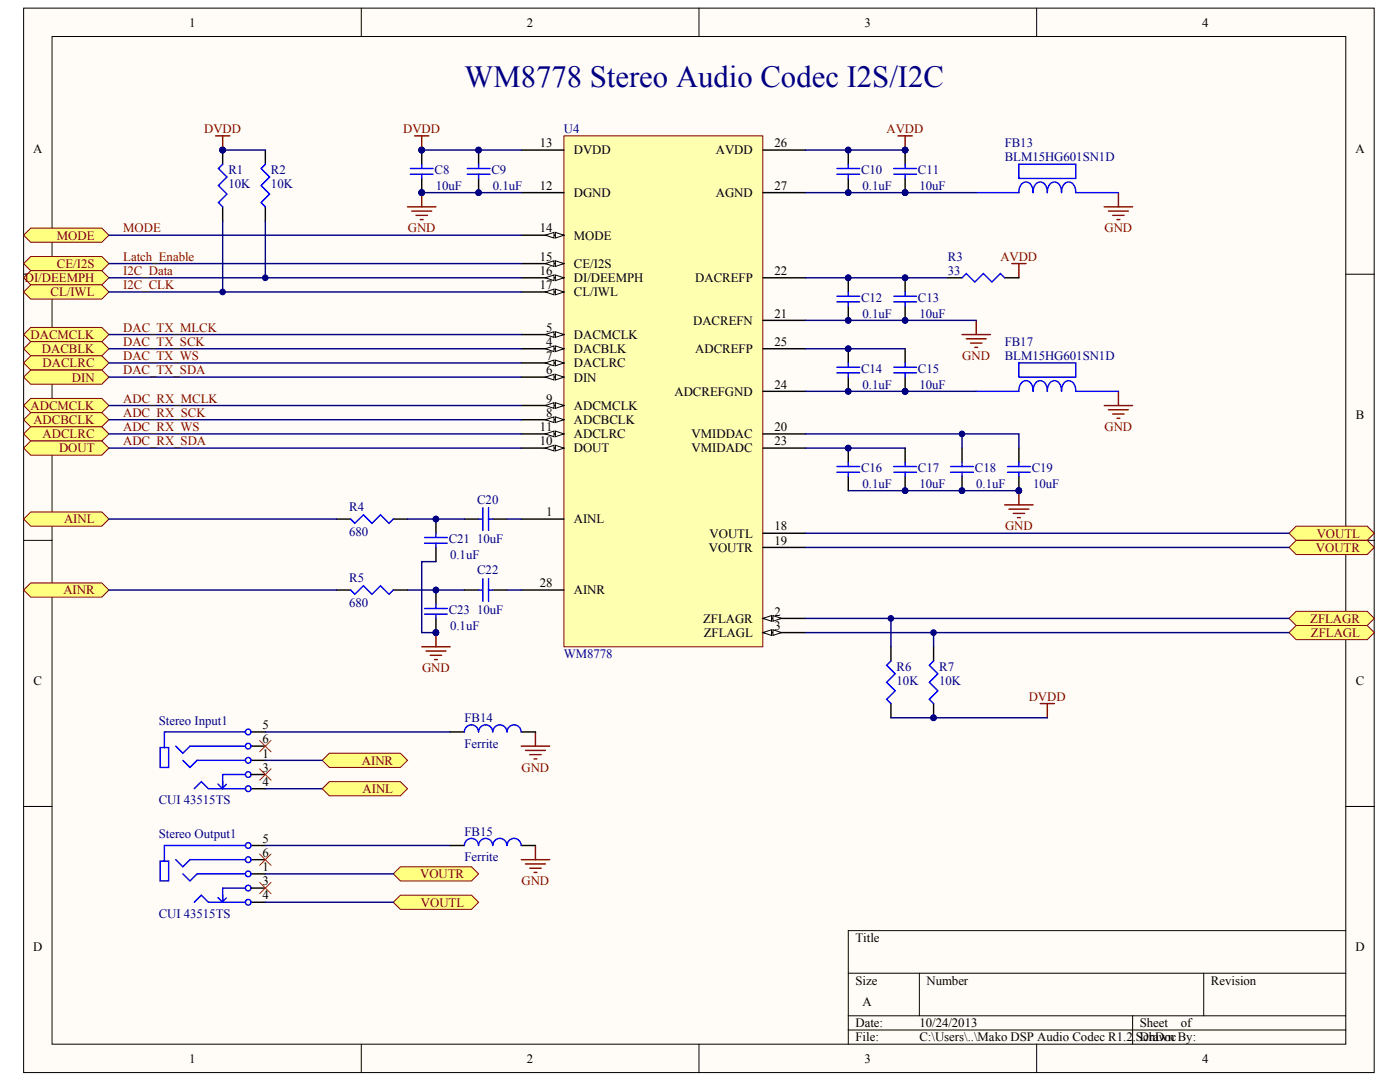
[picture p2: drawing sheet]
<svg xmlns="http://www.w3.org/2000/svg" width="279mm" height="216mm" viewBox="0 0 279 216" stroke-linecap="round" stroke-linejoin="round" font-family="sans-serif">
<defs><g id="words">
<text font-size="6.1" fill="#000080" x="92.6" y="17.3">WM8778 Stereo Audio Codec I2S/I2C</text>
<g font-size="2.6">
<text x="37.7" y="5.3">1</text>
<text x="105" y="5.3">2</text>
<text x="172.3" y="5.3">3</text>
<text x="239.6" y="5.3">4</text>
<text x="107.6" y="29.3">13</text>
<text x="154.4" y="29.3">26</text>
<text x="6.6" y="30.4">A</text>
<text x="114.4" y="30.7">DVDD</text>
<text x="142.7" y="30.7">AVDD</text>
<text x="270.2" y="30.4">A</text>
<text x="107.6" y="37.8">12</text>
<text x="114.4" y="39.2">DGND</text>
<text x="142.7" y="39.2">AGND</text>
<text x="154.4" y="37.8">27</text>
<text x="107.6" y="46.3">14</text>
<text x="114.4" y="47.7">MODE</text>
<text x="107.6" y="52">15</text>
<text x="114.4" y="53.4">CE/I2S</text>
<text x="107.6" y="54.8">16</text>
<text x="107.6" y="57.6">17</text>
<text x="114.4" y="56.2">DI/DEEMPH</text>
<text x="114.4" y="59">CL/IWL</text>
<text x="138.6" y="56.2">DACREFP</text>
<text x="154.4" y="54.8">22</text>
<text x="138.2" y="64.7">DACREFN</text>
<text x="154.4" y="63.3">21</text>
<text x="108.8" y="68.9">4</text>
<text x="108.8" y="66.1">5</text>
<text x="108.8" y="71.7">7</text>
<text x="114.4" y="70.3">DACBLK</text>
<text x="114.4" y="67.5">DACMCLK</text>
<text x="138.6" y="70.3">ADCREFP</text>
<text x="154.4" y="68.9">25</text>
<text x="108.8" y="74.6">6</text>
<text x="114.4" y="76">DIN</text>
<text x="114.4" y="73.2">DACLRC</text>
<text x="154.4" y="77.4">24</text>
<text x="6.7" y="83.4">B</text>
<text x="108.8" y="83.1">8</text>
<text x="108.8" y="80.2">9</text>
<text x="114.4" y="81.6">ADCMCLK</text>
<text x="134.4" y="78.8">ADCREFGND</text>
<text x="270.3" y="83.4">B</text>
<text x="107.6" y="88.7">10</text>
<text x="107.6" y="85.9">11</text>
<text x="114.4" y="84.4">ADCBCLK</text>
<text x="114.4" y="87.3">ADCLRC</text>
<text x="137.9" y="87.3">VMIDDAC</text>
<text x="154.4" y="85.9">20</text>
<text x="154.4" y="88.7">23</text>
<text x="114.4" y="90.1">DOUT</text>
<text x="137.9" y="90.1">VMIDADC</text>
<text x="108.8" y="102.8">1</text>
<text x="114.4" y="104.2">AINL</text>
<text x="141.4" y="107.1">VOUTL</text>
<text x="154.4" y="105.7">18</text>
<text x="141.3" y="109.9">VOUTR</text>
<text x="154.4" y="108.5">19</text>
<text x="107.6" y="117">28</text>
<text x="114.4" y="118.4">AINR</text>
<text x="140.1" y="124">ZFLAGR</text>
<text x="154.4" y="122.6">2</text>
<text x="154.4" y="125.4">3</text>
<text x="140.3" y="126.9">ZFLAGL</text>
<text x="6.7" y="136.4">C</text>
<text x="270.3" y="136.4">C</text>
<text x="52.3" y="148.1">6</text>
<text x="52.3" y="145.2">5</text>
<text x="52.3" y="150.9">1</text>
<text x="52.3" y="153.7">3</text>
<text x="52.3" y="156.5">4</text>
<text x="52.3" y="167.8">5</text>
<text x="52.3" y="173.5">1</text>
<text x="52.3" y="170.7">6</text>
<text x="52.3" y="179.1">4</text>
<text x="52.3" y="176.3">3</text>
<text x="6.6" y="189.4">D</text>
<text x="170.5" y="187.6">Title</text>
<text x="270.2" y="189.4">D</text>
<text x="170.5" y="196.1">Size</text>
<text x="184.7" y="196.1">Number</text>
<text x="241.3" y="196.1">Revision</text>
<text x="171.9" y="200.4">A</text>
<text x="170.5" y="204.6">Date:</text>
<text x="170.5" y="207.4">File:</text>
<text x="183.3" y="204.6">10/24/2013</text>
<text x="183.3" y="207.4">C:\Users\..\Mako DSP Audio Codec R1.2.SchDoc</text>
<text x="227.2" y="204.6">Sheet</text>
<text x="227.2" y="207.4">Drawn By:</text>
<text x="235.4" y="204.6">of</text>
<text x="37.7" y="211.7">1</text>
<text x="105" y="211.7">2</text>
<text x="172.3" y="211.7">3</text>
<text x="239.6" y="211.7">4</text>
</g>
<g font-size="2.6" fill="#800000">
<text x="40.7" y="26.5">DVDD</text>
<text x="80.4" y="26.5">DVDD</text>
<text x="176.7" y="26.5">AVDD</text>
<text x="11.3" y="47.7">MODE</text>
<text x="24.6" y="46.3">MODE</text>
<text x="81.3" y="46.3">GND</text>
<text x="220.1" y="46.3">GND</text>
<text x="11.3" y="53.4">CE/I2S</text>
<text x="24.6" y="52">Latch_Enable</text>
<text x="199.4" y="52">AVDD</text>
<text x="4.9" y="56.2">DI/DEEMPH</text>
<text x="10.1" y="59">CL/IWL</text>
<text x="24.6" y="54.8">I2C_Data</text>
<text x="24.6" y="57.6">I2C_CLK</text>
<text x="6.1" y="67.5">DACMCLK</text>
<text x="8.4" y="70.3">DACBLK</text>
<text x="24.6" y="68.9">DAC_TX_SCK</text>
<text x="24.6" y="66.1">DAC_TX_MLCK</text>
<text x="24.6" y="71.7">DAC_TX_WS</text>
<text x="191.8" y="71.7">GND</text>
<text x="8.5" y="73.2">DACLRC</text>
<text x="14.3" y="76">DIN</text>
<text x="24.6" y="74.6">DAC_TX_SDA</text>
<text x="6.1" y="81.6">ADCMCLK</text>
<text x="24.6" y="80.2">ADC_RX_MCLK</text>
<text x="24.6" y="83.1">ADC_RX_SCK</text>
<text x="6.7" y="84.4">ADCBCLK</text>
<text x="8.5" y="87.3">ADCLRC</text>
<text x="24.6" y="85.9">ADC_RX_WS</text>
<text x="24.6" y="88.7">ADC_RX_SDA</text>
<text x="220.1" y="85.9">GND</text>
<text x="11.8" y="90.1">DOUT</text>
<text x="12.8" y="104.2">AINL</text>
<text x="200.3" y="105.7">GND</text>
<text x="262.4" y="107.1">VOUTL</text>
<text x="262.3" y="109.9">VOUTR</text>
<text x="12.6" y="118.4">AINR</text>
<text x="261.2" y="124">ZFLAGR</text>
<text x="261.3" y="126.9">ZFLAGL</text>
<text x="84.1" y="133.9">GND</text>
<text x="205" y="139.6">DVDD</text>
<text x="72.1" y="152.3">AINR</text>
<text x="103.9" y="153.7">GND</text>
<text x="72.3" y="158">AINL</text>
<text x="83.7" y="174.9">VOUTR</text>
<text x="103.9" y="176.3">GND</text>
<text x="83.9" y="180.6">VOUTL</text>
</g>
<g font-size="2.6" fill="#000080">
<text x="112.4" y="26.5">U4</text>
<text x="200.3" y="29.3">FB13</text>
<text x="45.5" y="34.7">R1</text>
<text x="54" y="34.7">R2</text>
<text x="86.6" y="34.7">C8</text>
<text x="98" y="34.7">C9</text>
<text x="171.6" y="34.7">C10</text>
<text x="183" y="34.7">C11</text>
<text x="200.3" y="32.2">BLM15HG601SN1D</text>
<text x="45.5" y="37.5">10K</text>
<text x="54" y="37.5">10K</text>
<text x="86.9" y="37.8">10uF</text>
<text x="98.2" y="37.8">0.1uF</text>
<text x="171.9" y="37.8">0.1uF</text>
<text x="183.3" y="37.8">10uF</text>
<text x="188.9" y="52">R3</text>
<text x="188.9" y="54.8">33</text>
<text x="171.6" y="60.1">C12</text>
<text x="171.9" y="63.3">0.1uF</text>
<text x="183" y="60.1">C13</text>
<text x="183.3" y="63.3">10uF</text>
<text x="200.3" y="68.9">FB17</text>
<text x="200.3" y="71.7">BLM15HG601SN1D</text>
<text x="171.6" y="74.3">C14</text>
<text x="171.9" y="77.4">0.1uF</text>
<text x="183" y="74.3">C15</text>
<text x="183.3" y="77.4">10uF</text>
<text x="171.6" y="94.1">C16</text>
<text x="183" y="94.1">C17</text>
<text x="194.3" y="94.1">C18</text>
<text x="205.6" y="94.1">C19</text>
<text x="69.6" y="101.7">R4</text>
<text x="95.1" y="100.3">C20</text>
<text x="171.9" y="97.2">0.1uF</text>
<text x="183.3" y="97.2">10uF</text>
<text x="194.6" y="97.2">0.1uF</text>
<text x="205.9" y="97.2">10uF</text>
<text x="69.6" y="106.8">680</text>
<text x="89.4" y="108.2">C21</text>
<text x="89.7" y="111.3">0.1uF</text>
<text x="95.1" y="108.2">10uF</text>
<text x="69.6" y="115.8">R5</text>
<text x="95.1" y="114.4">C22</text>
<text x="69.6" y="120.9">680</text>
<text x="89.4" y="122.3">C23</text>
<text x="89.7" y="125.4">0.1uF</text>
<text x="95.1" y="122.3">10uF</text>
<text x="112.4" y="131.1">WM8778</text>
<text x="178.7" y="136.5">10K</text>
<text x="178.7" y="133.6">R6</text>
<text x="187.2" y="136.5">10K</text>
<text x="187.2" y="133.6">R7</text>
<text x="92.6" y="143.8">FB14</text>
<text x="31.6" y="144.4">Stereo Input1</text>
<text x="92.6" y="148.9">Ferrite</text>
<text x="31.6" y="160.2">CUI 43515TS</text>
<text x="31.6" y="167">Stereo Output1</text>
<text x="92.6" y="166.4">FB15</text>
<text x="92.6" y="171.5">Ferrite</text>
<text x="31.6" y="182.8">CUI 43515TS</text>
</g>
</g></defs>
<g fill="#fffcf8" stroke="#000" stroke-width=".2">
<path d="M4.7 1.6h269.2v212h-269.2z"/>
<path d="M10.4 7.3h257.8v200.7h-257.8z"/>
</g>
<g fill="none" stroke="#000" stroke-width=".2">
<path d="M72 1.6v5.7M139.3 1.6v5.7M206.6 1.6v5.7M4.7 54.6h5.7M268.3 54.6h5.6M4.7 107.6h5.7M268.3 107.6h5.6M4.7 160.6h5.7M268.3 160.6h5.6M169.1 193.8h99.2M183.2 193.8v8.5M239.9 193.8v8.5"/>
<path d="M268.3 185.4h-99.2v22.6M72 208v5.6M139.3 208v5.6M169.1 202.3h99.2M169.1 205.1h99.2M206.6 208v5.6M225.8 202.3v5.7"/>
</g>
<path d="M112.4 27.1h39.6v101.7h-39.6z" fill="#ffffb0" stroke="#800000" stroke-width=".2"/>
<path d="M103.9 103.4h8.5M152.1 123.2h8.5" fill="none" stroke="#000" stroke-width=".28"/>
<g fill="#fffcf8" stroke="#000" stroke-width=".2">
<path d="M152.1 123.2l1.7-.6v1.1z"/>
<path d="M154.1 122.6l1.7 .6-1.7 .5z"/>
</g>
<path d="M152.1 126h8.5" fill="none" stroke="#000" stroke-width=".28"/>
<g fill="#fffcf8" stroke="#000" stroke-width=".2">
<path d="M152.1 126l1.7-.6v1.2z"/>
<path d="M154.1 125.4l1.7 .6-1.7 .6z"/>
</g>
<path d="M103.9 69.5h8.5" fill="none" stroke="#000" stroke-width=".28"/>
<g fill="#fffcf8" stroke="#000" stroke-width=".2">
<path d="M110.7 68.9l1.7 .6-1.7 .5z"/>
<path d="M108.7 69.5l1.7-.6v1.1z"/>
</g>
<path d="M103.9 66.6h8.5" fill="none" stroke="#000" stroke-width=".28"/>
<g fill="#fffcf8" stroke="#000" stroke-width=".2">
<path d="M110.7 66.1l1.7 .5-1.7 .6z"/>
<path d="M108.7 66.6l1.7-.5v1.1z"/>
</g>
<path d="M103.9 75.1h8.5" fill="none" stroke="#000" stroke-width=".28"/>
<g fill="#fffcf8" stroke="#000" stroke-width=".2">
<path d="M110.7 74.5l1.7 .6-1.7 .6z"/>
<path d="M108.7 75.1l1.7-.6v1.2z"/>
</g>
<path d="M103.9 72.3h8.5" fill="none" stroke="#000" stroke-width=".28"/>
<g fill="#fffcf8" stroke="#000" stroke-width=".2">
<path d="M110.7 71.7l1.7 .6-1.7 .6z"/>
<path d="M108.7 72.3l1.7-.6v1.2z"/>
</g>
<path d="M103.9 83.6h8.5" fill="none" stroke="#000" stroke-width=".28"/>
<g fill="#fffcf8" stroke="#000" stroke-width=".2">
<path d="M110.7 83l1.7 .6-1.7 .6z"/>
<path d="M108.7 83.6l1.7-.6v1.2z"/>
</g>
<path d="M103.9 80.8h8.5" fill="none" stroke="#000" stroke-width=".28"/>
<g fill="#fffcf8" stroke="#000" stroke-width=".2">
<path d="M110.7 80.2l1.7 .6-1.7 .5z"/>
<path d="M108.7 80.8l1.7-.6v1.1z"/>
</g>
<path d="M103.9 89.2h8.5" fill="none" stroke="#000" stroke-width=".28"/>
<g fill="#fffcf8" stroke="#000" stroke-width=".2">
<path d="M110.7 88.7l1.7 .5-1.7 .6z"/>
<path d="M108.7 89.2l1.7-.5v1.1z"/>
</g>
<path d="M103.9 86.4h8.5" fill="none" stroke="#000" stroke-width=".28"/>
<g fill="#fffcf8" stroke="#000" stroke-width=".2">
<path d="M110.7 85.9l1.7 .5-1.7 .6z"/>
<path d="M108.7 86.4l1.7-.5v1.1z"/>
</g>
<path d="M103.9 38.4h8.5M103.9 29.9h8.5M103.9 46.8h8.5" fill="none" stroke="#000" stroke-width=".28"/>
<g fill="#fffcf8" stroke="#000" stroke-width=".2">
<path d="M110.7 46.3l1.7 .5-1.7 .6z"/>
<path d="M108.7 46.8l1.7-.5v1.1z"/>
</g>
<path d="M103.9 52.5h8.5" fill="none" stroke="#000" stroke-width=".28"/>
<g fill="#fffcf8" stroke="#000" stroke-width=".2">
<path d="M110.7 51.9l1.7 .6-1.7 .6z"/>
<path d="M108.7 52.5l1.7-.6v1.2z"/>
</g>
<path d="M103.9 55.3h8.5" fill="none" stroke="#000" stroke-width=".28"/>
<g fill="#fffcf8" stroke="#000" stroke-width=".2">
<path d="M110.7 54.8l1.7 .5-1.7 .6z"/>
<path d="M108.7 55.3l1.7-.5v1.1z"/>
</g>
<path d="M103.9 58.2h8.5" fill="none" stroke="#000" stroke-width=".28"/>
<g fill="#fffcf8" stroke="#000" stroke-width=".2">
<path d="M110.7 57.6l1.7 .6-1.7 .5z"/>
<path d="M108.7 58.2l1.7-.6v1.1z"/>
</g>
<g fill="none" stroke="#000" stroke-width=".28">
<path d="M84.1 29.9v2.8M84.1 35.5v2.9M95.4 29.9v2.8M95.4 35.5v2.9M152.1 29.9h8.5M152.1 38.4h8.5M169.1 29.9v2.8M169.1 35.5v2.9M180.4 29.9v2.8M180.4 35.5v2.9M152.1 55.3h8.5M169.1 55.3v2.9"/>
<path d="M180.4 55.3v2.9M188.9 55.3h2.8M200.3 55.3h2.8M152.1 63.8h8.5M152.1 77.9h8.5M152.1 69.5h8.5M169.1 61v2.8M169.1 69.5v2.8M169.1 75.1v2.8M180.4 61v2.8M180.4 69.5v2.8M180.4 75.1v2.8"/>
<path d="M152.1 86.4h8.5M152.1 89.2h8.5M169.1 89.2v2.9M169.1 94.9v2.8M180.4 89.2v2.9M180.4 94.9v2.8M191.7 89.2v2.9M191.7 94.9v2.8M203.1 89.2v2.9M203.1 94.9v2.8M67.1 103.4h2.8M78.4 103.4h2.8"/>
<path d="M86.9 103.4v2.8M86.9 109v2.9M92.6 103.4h2.8M98.2 103.4h2.9M103.9 117.5h8.5M152.1 106.2h8.5M152.1 109h8.5M177.6 128.8v2.8M186.1 128.8v2.8M177.6 140.1v2.9M186.1 140.1v2.9"/>
</g>
<g fill="#000080" stroke="#000080" stroke-width=".2">
<circle cx="84" cy="38.4" r=".56"/>
<circle cx="84" cy="29.9" r=".56"/>
<circle cx="95.4" cy="38.4" r=".56"/>
<circle cx="95.4" cy="29.9" r=".56"/>
<circle cx="169.1" cy="38.4" r=".56"/>
<circle cx="169.1" cy="29.9" r=".56"/>
<circle cx="180.4" cy="38.4" r=".56"/>
<circle cx="180.4" cy="29.9" r=".56"/>
<circle cx="169.1" cy="63.8" r=".56"/>
<circle cx="169.1" cy="55.3" r=".56"/>
<circle cx="180.4" cy="63.8" r=".56"/>
<circle cx="180.4" cy="55.3" r=".56"/>
<circle cx="169.1" cy="77.9" r=".56"/>
<circle cx="169.1" cy="69.5" r=".56"/>
<circle cx="180.4" cy="77.9" r=".56"/>
<circle cx="169.1" cy="89.2" r=".56"/>
<circle cx="180.4" cy="97.7" r=".56"/>
<circle cx="191.7" cy="97.7" r=".56"/>
<circle cx="203.1" cy="97.7" r=".56"/>
<circle cx="191.7" cy="86.4" r=".56"/>
<circle cx="186.1" cy="143" r=".56"/>
<circle cx="177.6" cy="123.2" r=".56"/>
<circle cx="186.1" cy="126" r=".56"/>
<circle cx="86.9" cy="103.4" r=".56"/>
<circle cx="86.9" cy="126" r=".56"/>
</g>
<g fill="none" stroke="#00f" stroke-width=".28">
<path d="M81.8 33.6h4.5M81.8 34.7h4.5M84.1 32.7v.9M84.1 34.7v.8M93.1 33.6h4.6M93.1 34.7h4.6M95.4 32.7v.9M95.4 34.7v.8M166.8 33.6h4.5M166.8 34.7h4.5M169.1 32.7v.9M169.1 34.7v.8"/>
<path d="M178.1 33.6h4.6M178.1 34.7h4.6M180.4 32.7v.9M180.4 34.7v.8M166.8 59h4.5M169.1 58.2v.8M178.1 59h4.6M180.4 58.2v.8M191.7 55.3l.9-.8 1.7 1.7 1.7-1.7 1.7 1.7 1.7-1.7 .9 .8M166.8 60.1h4.5M166.8 73.1h4.5M166.8 74.3h4.5"/>
<path d="M169.1 60.1v.9M169.1 72.3v.8M169.1 74.3v.8M178.1 60.1h4.6M178.1 73.1h4.6M178.1 74.3h4.6M180.4 60.1v.9M180.4 72.3v.8M180.4 74.3v.8M166.8 92.9h4.5M166.8 94.1h4.5M169.1 92.1v.8"/>
<path d="M169.1 94.1v.8M178.1 92.9h4.6M178.1 94.1h4.6M180.4 92.1v.8M180.4 94.1v.8M189.5 92.9h4.5M189.5 94.1h4.5M191.7 92.1v.8M191.7 94.1v.8M200.8 92.9h4.6M200.8 94.1h4.6M203.1 92.1v.8"/>
<path d="M203.1 94.1v.8M69.9 103.4l.8 .8 1.7-1.7 1.7 1.7 1.7-1.7 1.7 1.7 .9-.8M84.6 107.1h4.6M84.6 108.2h4.6M86.9 106.2v.9M86.9 108.2v.8M95.4 103.4h.8M96.2 101.1v4.5M97.4 101.1v4.5M97.4 103.4h.8M177.6 131.6l-.9 .9 1.7 1.7-1.7 1.7 1.7 1.7-1.7 1.7 .9 .8M186.1 131.6l-.9 .9 1.7 1.7-1.7 1.7 1.7 1.7-1.7 1.7 .9 .8"/>
</g>
<g fill="none" stroke="#800000" stroke-width=".28">
<path d="M82.6 27.1h2.9M84.1 27.1v2.8M84.1 38.4v2.8M179 27.1h2.8M180.4 27.1v2.8M222.9 38.4v2.8M81.2 41.2h5.7M82.1 42h3.9M82.9 42.9h2.3M83.8 43.7h.5M201.7 52.5h2.8M203.1 52.5v2.8"/>
<path d="M220.1 41.2h5.7M220.9 42h4M221.8 42.9h2.3M222.6 43.7h.6M191.7 66.6h5.7M192.6 67.5h4M193.4 68.3h2.3M194.3 69.2h.6M194.6 63.8v2.8M222.9 77.9v2.9M203.1 97.7v2.9M220.1 80.8h5.7"/>
<path d="M220.9 81.6h4M221.8 82.5h2.3M222.6 83.3h.6M200.3 100.6h5.6M201.1 101.4h4M202 102.3h2.2M202.8 103.1h.6M84.1 128.8h5.6M84.9 129.7h4M85.8 130.5h2.2M86.6 131.4h.6M86.9 126v2.8"/>
<path d="M207.3 140.1h2.9M208.8 140.1v2.9"/>
</g>
<g fill="none" stroke="#000080" stroke-width=".28">
<path d="M84.1 38.4h19.8M84.1 29.9h19.8M160.6 38.4h19.8M160.6 29.9h19.8M160.6 55.3h28.3M160.6 63.8h34M160.6 69.5h19.8M160.6 77.9h19.8M160.6 86.4h42.5v2.8M160.6 89.2h19.8M169.1 97.7h34M191.7 86.4v2.8"/>
<path d="M81.2 103.4h11.4M81.2 117.5h11.4M86.9 111.9h-2.8v14.1h2.8M101.1 103.4h2.8M101.1 117.5h2.8M177.6 123.2v5.6M186.1 126v2.8M177.6 143h31.2"/>
</g>
<g fill="#ffff80" stroke="#800000" stroke-width=".2">
<path d="M4.7 52.5l1.4-1.4h14.2l1.4 1.4-1.4 1.4h-14.2z" fill-rule="evenodd"/>
<path d="M4.7 55.3l1.4-1.4h14.2l1.4 1.4-1.4 1.4h-14.2z" fill-rule="evenodd"/>
<path d="M4.7 58.2l1.4-1.5h14.2l1.4 1.5-1.4 1.4h-14.2z" fill-rule="evenodd"/>
<path d="M4.7 46.8l1.4-1.4h14.2l1.4 1.4-1.4 1.5h-14.2z" fill-rule="evenodd"/>
<path d="M4.7 66.6l1.4-1.4h14.2l1.4 1.4-1.4 1.4h-14.2z" fill-rule="evenodd"/>
<path d="M4.7 69.5l1.4-1.5h14.2l1.4 1.5-1.4 1.4h-14.2z" fill-rule="evenodd"/>
<path d="M4.7 72.3l1.4-1.4h14.2l1.4 1.4-1.4 1.4h-14.2z" fill-rule="evenodd"/>
<path d="M4.7 75.1l1.4-1.4h14.2l1.4 1.4-1.4 1.4h-14.2z" fill-rule="evenodd"/>
<path d="M4.7 80.8l1.4-1.4h14.2l1.4 1.4-1.4 1.4h-14.2z" fill-rule="evenodd"/>
<path d="M4.7 83.6l1.4-1.4h14.2l1.4 1.4-1.4 1.4h-14.2z" fill-rule="evenodd"/>
<path d="M4.7 86.4l1.4-1.4h14.2l1.4 1.4-1.4 1.4h-14.2z" fill-rule="evenodd"/>
<path d="M4.7 89.2l1.4-1.4h14.2l1.4 1.4-1.4 1.5h-14.2z" fill-rule="evenodd"/>
<path d="M256.9 106.2l1.4-1.4h14.2l1.4 1.4-1.4 1.4h-14.2z" fill-rule="evenodd"/>
<path d="M256.9 109l1.4-1.4h14.2l1.4 1.4-1.4 1.4h-14.2z" fill-rule="evenodd"/>
</g>
<path d="M67.1 117.5h2.8M78.4 117.5h2.8M86.9 117.5v2.8M92.6 117.5h2.8M98.2 117.5h2.9M86.9 123.2v2.8" fill="none" stroke="#000" stroke-width=".28"/>
<path d="M69.9 117.5l.8 .9 1.7-1.7 1.7 1.7 1.7-1.7 1.7 1.7 .9-.9M95.4 117.5h.8M96.2 115.3v4.5M97.4 115.3v4.5M97.4 117.5h.8M84.6 121.2h4.6M84.6 122.3h4.6M86.9 120.3v.9M86.9 122.3v.9" fill="none" stroke="#00f" stroke-width=".28"/>
<g fill="#000080" stroke="#000080" stroke-width=".2">
<circle cx="86.9" cy="126" r=".56"/>
<circle cx="86.9" cy="117.5" r=".56"/>
</g>
<g fill="#ffff80" stroke="#800000" stroke-width=".2">
<path d="M256.9 123.2l1.4-1.4h14.2l1.4 1.4-1.4 1.4h-14.2z" fill-rule="evenodd"/>
<path d="M256.9 126l1.4-1.4h14.2l1.4 1.4-1.4 1.4h-14.2z" fill-rule="evenodd"/>
</g>
<g fill="none" stroke="#000080" stroke-width=".28">
<path d="M21.7 52.5h82.2M21.7 55.3h82.2M21.7 58.2h82.2M21.7 46.8h82.2M21.7 66.6h82.2M21.7 69.5h82.2M21.7 72.3h82.2M21.7 75.1h82.2M21.7 80.8h82.2M21.7 83.6h82.2M21.7 86.4h82.2M21.7 89.2h82.2"/>
<path d="M160.6 109h96.3M160.6 106.2h96.3M160.6 123.2h96.3M160.6 126h96.3M52.9 145.8h36.8"/>
</g>
<path d="M50.1 157.1h2.8M50.1 151.4h2.8M50.1 148.6h2.8M50.1 145.8h2.8M50.1 154.3h2.8M50.1 179.7h2.8M50.1 174.1h2.8M50.1 171.2h2.8M50.1 168.4h2.8M50.1 176.9h2.8" fill="none" stroke="#000" stroke-width=".28"/>
<g fill="none" stroke="#00f" stroke-width=".28">
<path d="M35 148.6l1.4 1.4 1.5-1.4h11M36.4 151.4l1.5 1.4 1.4-1.4h9.6M38.7 157.1l1.4-1.4 1.4 1.4h7.4M43.4 156.2l1 .8M44.3 157h.1M45.1 156.2l-.7 .8M48.9 145.8h-16.1v3.1h-.9v3.9h1.7v-3.9h-.8M48.9 154.3h-4.5v2.8M35 171.2l1.4 1.4 1.5-1.4h11M36.4 174.1l1.5 1.4 1.4-1.4h9.6M38.7 179.7l1.4-1.4 1.4 1.4h7.4M43.4 178.8l1 .8"/>
<path d="M44.3 179.6h.1M45.1 178.8l-.7 .8M48.9 168.4h-16.1v3.1h-.9v4h1.7v-4h-.8M48.9 176.9h-4.5v2.8"/>
<circle cx="49.5" cy="145.8" r=".56"/>
<circle cx="49.5" cy="148.6" r=".56"/>
<circle cx="49.5" cy="154.3" r=".56"/>
<circle cx="49.5" cy="157.1" r=".56"/>
<circle cx="49.5" cy="151.4" r=".56"/>
<circle cx="49.5" cy="176.9" r=".56"/>
<circle cx="49.5" cy="171.2" r=".56"/>
<circle cx="49.5" cy="179.7" r=".56"/>
<circle cx="49.5" cy="168.4" r=".56"/>
<circle cx="49.5" cy="174.1" r=".56"/>
</g>
<path d="M103.9 148.6h5.7M104.7 149.5h4M105.6 150.3h2.3M106.4 151.2h.6M106.7 145.8v2.8" fill="none" stroke="#800000" stroke-width=".28"/>
<g fill="#ffff80" stroke="#800000" stroke-width=".2">
<path d="M4.7 103.4l1.4-1.4h14.2l1.4 1.4-1.4 1.4h-14.2z" fill-rule="evenodd"/>
<path d="M64.2 151.4l1.4-1.4h14.2l1.4 1.4-1.4 1.4h-14.2z" fill-rule="evenodd"/>
</g>
<path d="M51.8 153.1l2.2 2.3M51.8 147.5l2.2 2.2M54 153.1l-2.2 2.3M54 147.5l-2.2 2.2" fill="none" stroke="#f00" stroke-width=".2"/>
<path d="M52.9 151.4h11.3M52.9 157.1h11.3" fill="none" stroke="#000080" stroke-width=".28"/>
<g fill="#ffff80" stroke="#800000" stroke-width=".2">
<path d="M78.4 179.7l1.4-1.4h14.2l1.4 1.4-1.4 1.4h-14.2z" fill-rule="evenodd"/>
<path d="M78.4 174.1l1.4-1.5h14.2l1.4 1.5-1.4 1.4h-14.2z" fill-rule="evenodd"/>
</g>
<path d="M51.8 170.1l2.2 2.3M51.8 175.7l2.2 2.3M54 170.1l-2.2 2.3M54 175.7l-2.2 2.3" fill="none" stroke="#f00" stroke-width=".2"/>
<path d="M44.4 29.9h8.5M44.4 44v14.2M52.9 44v11.3M52.9 174.1h25.5M52.9 179.7h25.5M52.9 168.4h36.8" fill="none" stroke="#000080" stroke-width=".28"/>
<path d="M43 27.1h2.8M44.4 27.1v2.8M103.9 171.2h5.7M104.7 172.1h4M105.6 172.9h2.3M106.4 173.8h.6M106.7 168.4v2.8" fill="none" stroke="#800000" stroke-width=".28"/>
<path d="M44.4 29.9v2.8M52.9 29.9v2.8M44.4 41.2v2.8M52.9 41.2v2.8" fill="none" stroke="#000" stroke-width=".28"/>
<g fill="#000080" stroke="#000080" stroke-width=".2">
<circle cx="44.4" cy="29.9" r=".56"/>
<circle cx="44.4" cy="58.2" r=".56"/>
<circle cx="52.9" cy="55.3" r=".56"/>
</g>
<path d="M44.4 32.7l-.9 .9 1.7 1.7-1.7 1.7 1.7 1.6-1.7 1.7 .9 .9M52.9 32.7l-.9 .9 1.7 1.7-1.7 1.7 1.7 1.6-1.7 1.7 .9 .9" fill="none" stroke="#00f" stroke-width=".28"/>
<g fill="#ffff80" stroke="#800000" stroke-width=".2">
<path d="M64.2 157.1l1.4-1.4h14.2l1.4 1.4-1.4 1.4h-14.2z" fill-rule="evenodd"/>
<path d="M4.7 117.5l1.4-1.4h14.2l1.4 1.4-1.4 1.4h-14.2z" fill-rule="evenodd"/>
</g>
<path d="M180.4 38.4h14.2M180.4 77.9h14.2M21.7 103.4h45.4M21.7 117.5h45.4" fill="none" stroke="#000080" stroke-width=".28"/>
<path d="M194.6 38.4h8.5a1.77 1.77 0 0 1 1.5-2.2l.6 .2 .3 .4a2.33 2.33 0 0 1 .4 1.6 1.77 1.77 0 0 1 1.6-2.2l.5 .2 .3 .4a2.33 2.33 0 0 1 .5 1.6 1.77 1.77 0 0 1 1.5-2.2l.5 .2 .3 .4a2.33 2.33 0 0 1 .5 1.6 1.77 1.77 0 0 1 1.5-2.2l.6 .2 .3 .4a2.33 2.33 0 0 1 .4 1.6h8.5M203.1 32.7h11.3v2.8h-11.3zM194.6 77.9h8.5a1.77 1.77 0 0 1 1.5-2.1l.6 .2 .3 .4a2.33 2.33 0 0 1 .4 1.5 1.77 1.77 0 0 1 1.6-2.1l.5 .2 .3 .4a2.33 2.33 0 0 1 .5 1.5 1.77 1.77 0 0 1 1.5-2.1l.5 .2 .3 .4a2.33 2.33 0 0 1 .5 1.5 1.77 1.77 0 0 1 1.5-2.1l.6 .2 .3 .4a2.33 2.33 0 0 1 .4 1.5h8.5M203.1 72.3h11.3v2.8h-11.3zM92.6 145.8a1.4 1.4 0 0 1 1.4-1.4 1.4 1.4 0 0 1 1.4 1.4 1.42 1.42 0 0 1 1.4-1.4 1.42 1.42 0 0 1 1.4 1.4 1.42 1.42 0 0 1 1.4-1.4 1.42 1.42 0 0 1 1.4 1.4 1.42 1.42 0 0 1 1.5-1.4 1.42 1.42 0 0 1 1.4 1.4M92.6 168.4a1.4 1.4 0 0 1 1.4-1.4 1.4 1.4 0 0 1 1.4 1.4 1.42 1.42 0 0 1 1.4-1.4 1.42 1.42 0 0 1 1.4 1.4 1.42 1.42 0 0 1 1.4-1.4 1.42 1.42 0 0 1 1.4 1.4 1.42 1.42 0 0 1 1.5-1.4 1.42 1.42 0 0 1 1.4 1.4" fill="none" stroke="#00f" stroke-width=".28"/>
<path d="M89.7 145.8h2.9M103.9 145.8h2.8M89.7 168.4h2.9M103.9 168.4h2.8" fill="none" stroke="#000" stroke-width=".28"/>
<g fill="#000080" stroke="#000080" stroke-width=".2">
<circle cx="180.4" cy="77.9" r=".56"/>
<circle cx="180.4" cy="38.4" r=".56"/>
</g>
<use href="#words"/>
</svg>
